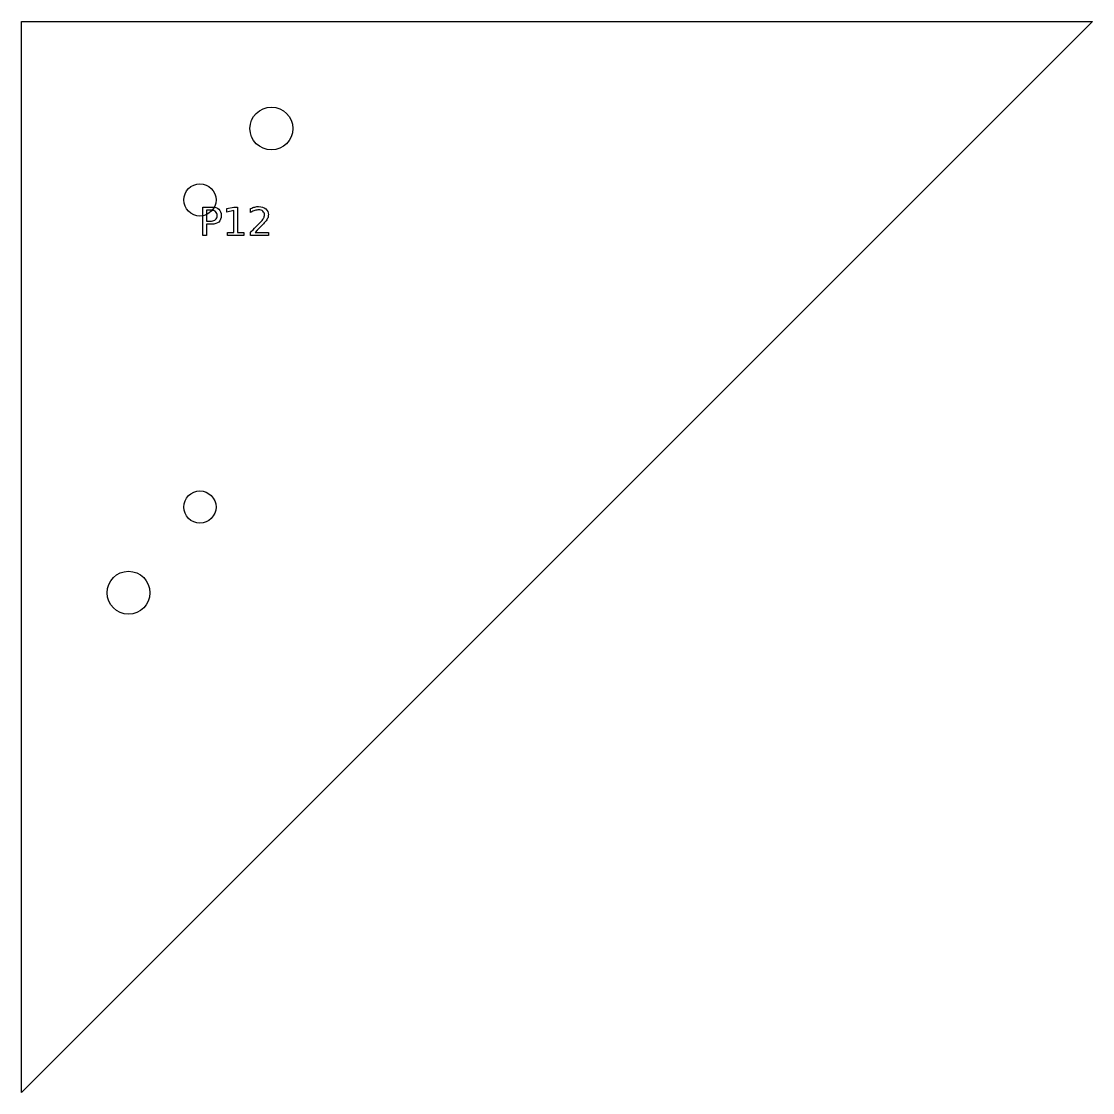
# Model space of a CAD drawing. Header units: millimetres. Extents: x 0 to 150, y 0 to 150.
import ezdxf

# ---------------------------------------------------------------- set-up
doc = ezdxf.new("R2010")
doc.units = ezdxf.units.MM
doc.layers.add('CUT', color=1, linetype='Continuous')
doc.layers.add('LABELS', color=3, linetype='Continuous')

msp = doc.modelspace()

# ---------------------------------------------------------------- linework, layer by layer
at = {"layer": 'CUT'}
msp.add_lwpolyline([(0, 150), (150, 150), (0, 0)], close=True, dxfattribs=at)
for centre, radius in [((35, 135), 3), ((25, 125), 2.25), ((25, 82), 2.25), ((15, 70), 3)]:
    msp.add_circle(centre, radius, dxfattribs=at)
at = {"layer": 'LABELS'}
for points in [[(25.4, 124), (26.62, 124), (26.94, 123.98), (27.21, 123.92), (27.44, 123.83), (27.64, 123.7), (27.79, 123.53), (27.9, 123.32), (27.96, 123.08), (27.98, 122.81), (27.96, 122.53), (27.9, 122.29), (27.79, 122.08), (27.64, 121.91), (27.44, 121.78), (27.21, 121.68), (26.94, 121.63), (26.62, 121.61), (25.94, 121.61), (25.94, 120), (25.4, 120), (25.4, 124)], [(25.94, 123.56), (25.94, 122.05), (26.62, 122.05), (26.8, 122.06), (26.96, 122.1), (27.09, 122.16), (27.2, 122.25), (27.29, 122.36), (27.36, 122.48), (27.4, 122.63), (27.41, 122.81), (27.4, 122.97), (27.36, 123.12), (27.29, 123.25), (27.2, 123.36), (27.09, 123.45), (26.96, 123.51), (26.8, 123.54), (26.62, 123.56), (25.94, 123.56)], [(28.85, 120.46), (29.73, 120.46), (29.73, 123.51), (28.77, 123.31), (28.77, 123.81), (29.73, 124), (30.27, 124), (30.27, 120.46), (31.15, 120.46), (31.15, 120), (28.85, 120), (28.85, 120.46)], [(32.71, 120.46), (34.6, 120.46), (34.6, 120), (32.06, 120), (32.06, 120.46), (32.23, 120.63), (32.43, 120.83), (32.65, 121.06), (32.9, 121.31), (33.14, 121.56), (33.33, 121.75), (33.48, 121.9), (33.57, 122), (33.69, 122.14), (33.79, 122.27), (33.87, 122.39), (33.93, 122.5), (33.98, 122.6), (34.01, 122.7), (34.03, 122.8), (34.04, 122.9), (34.02, 123.05), (33.98, 123.19), (33.91, 123.31), (33.81, 123.42), (33.69, 123.5), (33.55, 123.57), (33.4, 123.6), (33.23, 123.62), (33.1, 123.61), (32.97, 123.59), (32.83, 123.57), (32.69, 123.53), (32.55, 123.48), (32.4, 123.42), (32.25, 123.34), (32.09, 123.26), (32.09, 123.81), (32.25, 123.87), (32.4, 123.92), (32.55, 123.97), (32.7, 124.01), (32.84, 124.03), (32.97, 124.06), (33.1, 124.07), (33.22, 124.07), (33.51, 124.05), (33.78, 123.99), (34.01, 123.9), (34.21, 123.76), (34.37, 123.59), (34.49, 123.4), (34.56, 123.18), (34.58, 122.93), (34.57, 122.81), (34.56, 122.69), (34.53, 122.58), (34.49, 122.46), (34.43, 122.35), (34.36, 122.22), (34.26, 122.09), (34.15, 121.94), (34.1, 121.89), (34.01, 121.79), (33.89, 121.66), (33.73, 121.49), (33.53, 121.29), (33.29, 121.05), (33.02, 120.77), (32.71, 120.46)]]:
    msp.add_lwpolyline(points, close=True, dxfattribs=at)

doc.saveas('drawing.dxf')
